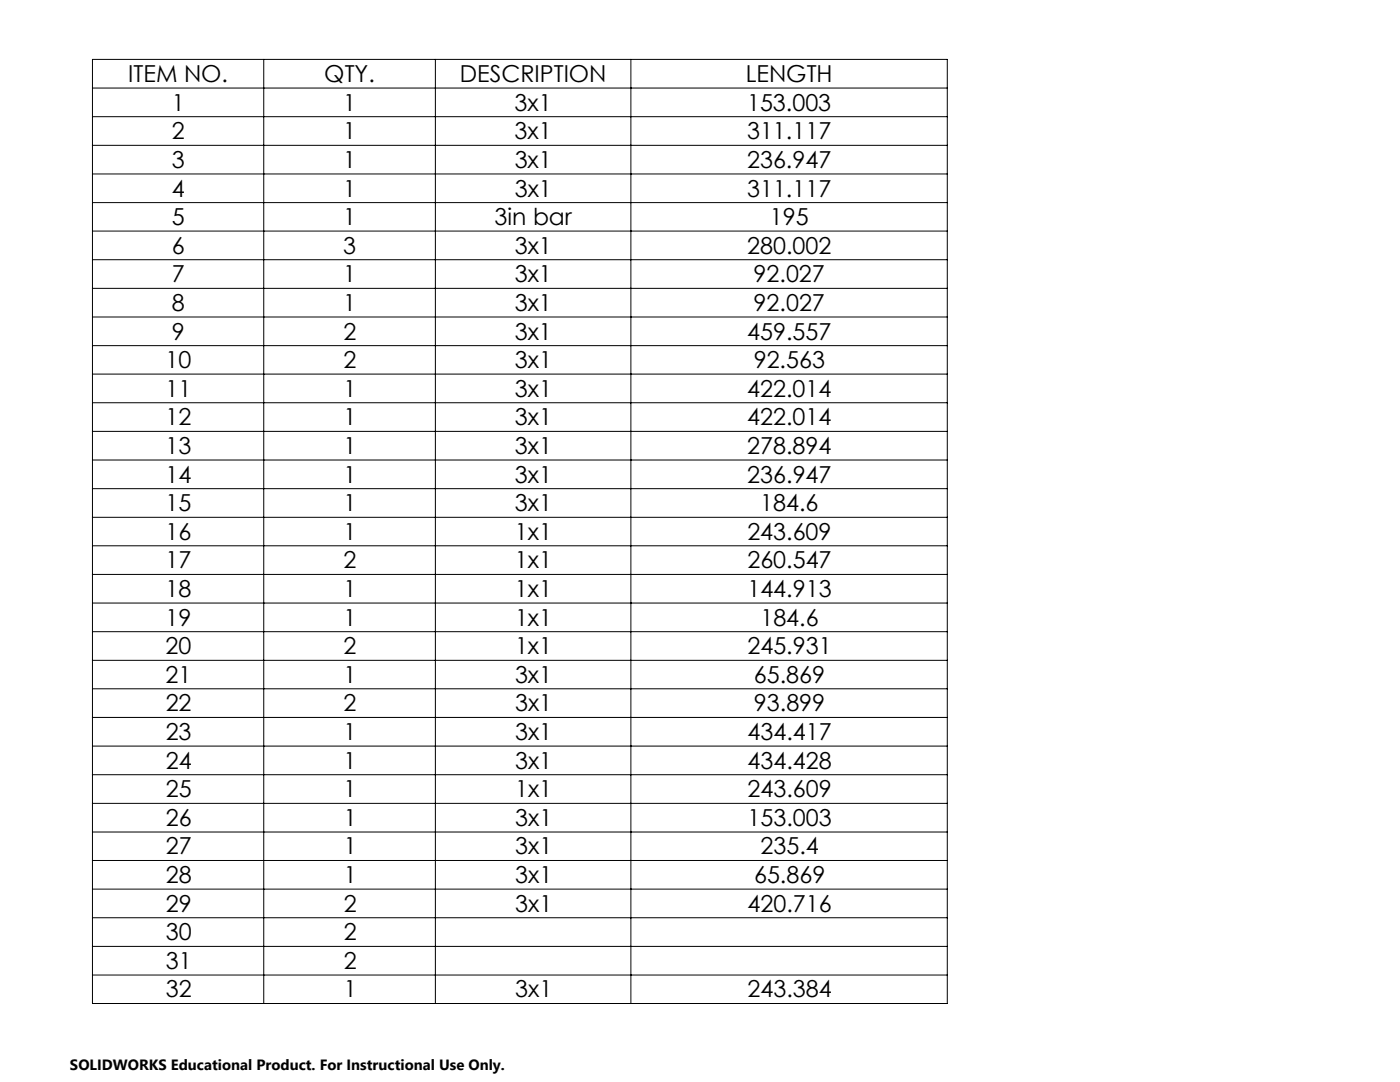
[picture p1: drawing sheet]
<svg xmlns="http://www.w3.org/2000/svg" width="279mm" height="216mm" viewBox="0 0 279 216" stroke-linecap="round" stroke-linejoin="round" font-family="sans-serif">
<defs><g id="words">
<g font-size="4.7">
<text x="25.6" y="16.4">ITEM NO.</text>
<text x="64.7" y="16.4">QTY.</text>
<text x="91.8" y="16.4">DESCRIPTION</text>
<text x="148.8" y="16.4">LENGTH</text>
<text x="34.3" y="22.1">1</text>
<text x="68.5" y="22.1">1</text>
<text x="102.7" y="22.1">3x1</text>
<text x="149.1" y="22.1">153.003</text>
<text x="34.3" y="27.8">2</text>
<text x="68.5" y="27.8">1</text>
<text x="102.7" y="27.8">3x1</text>
<text x="149.1" y="27.8">311.117</text>
<text x="34.3" y="33.5">3</text>
<text x="68.5" y="33.5">1</text>
<text x="102.7" y="33.5">3x1</text>
<text x="149.1" y="33.5">236.947</text>
<text x="34.3" y="39.2">4</text>
<text x="68.5" y="39.2">1</text>
<text x="102.7" y="39.2">3x1</text>
<text x="149.1" y="39.2">311.117</text>
<text x="34.3" y="44.9">5</text>
<text x="68.5" y="44.9">1</text>
<text x="98.7" y="44.9">3in bar</text>
<text x="153.6" y="44.9">195</text>
<text x="34.3" y="50.6">6</text>
<text x="68.5" y="50.6">3</text>
<text x="102.7" y="50.6">3x1</text>
<text x="149.1" y="50.6">280.002</text>
<text x="34.3" y="56.3">7</text>
<text x="68.5" y="56.3">1</text>
<text x="102.7" y="56.3">3x1</text>
<text x="150.4" y="56.3">92.027</text>
<text x="34.3" y="62.1">8</text>
<text x="68.5" y="62.1">1</text>
<text x="102.7" y="62.1">3x1</text>
<text x="150.4" y="62.1">92.027</text>
<text x="34.3" y="67.8">9</text>
<text x="68.5" y="67.8">2</text>
<text x="102.7" y="67.8">3x1</text>
<text x="149.1" y="67.8">459.557</text>
<text x="33" y="73.5">10</text>
<text x="68.5" y="73.5">2</text>
<text x="102.7" y="73.5">3x1</text>
<text x="150.4" y="73.5">92.563</text>
<text x="33" y="79.2">11</text>
<text x="68.5" y="79.2">1</text>
<text x="102.7" y="79.2">3x1</text>
<text x="149.1" y="79.2">422.014</text>
<text x="33" y="84.9">12</text>
<text x="68.5" y="84.9">1</text>
<text x="102.8" y="84.9">3x1</text>
<text x="149.1" y="84.9">422.014</text>
<text x="33" y="90.6">13</text>
<text x="68.5" y="90.6">1</text>
<text x="102.8" y="90.6">3x1</text>
<text x="149.1" y="90.6">278.894</text>
<text x="33" y="96.3">14</text>
<text x="68.5" y="96.3">1</text>
<text x="102.8" y="96.3">3x1</text>
<text x="149.1" y="96.3">236.947</text>
<text x="33" y="102">15</text>
<text x="33" y="107.7">16</text>
<text x="68.5" y="102">1</text>
<text x="68.5" y="107.7">1</text>
<text x="102.8" y="102">3x1</text>
<text x="102.8" y="107.7">1x1</text>
<text x="149.2" y="107.7">243.609</text>
<text x="151.7" y="102">184.6</text>
<text x="33" y="113.4">17</text>
<text x="68.6" y="113.4">2</text>
<text x="102.8" y="113.4">1x1</text>
<text x="149.2" y="113.4">260.547</text>
<text x="33" y="119.1">18</text>
<text x="68.6" y="119.1">1</text>
<text x="102.8" y="119.1">1x1</text>
<text x="149.2" y="119.1">144.913</text>
<text x="33.1" y="124.8">19</text>
<text x="68.6" y="124.8">1</text>
<text x="102.8" y="124.8">1x1</text>
<text x="151.7" y="124.8">184.6</text>
<text x="33.1" y="130.5">20</text>
<text x="68.6" y="130.5">2</text>
<text x="102.8" y="130.5">1x1</text>
<text x="149.2" y="130.5">245.931</text>
<text x="33.1" y="136.2">21</text>
<text x="68.6" y="136.2">1</text>
<text x="102.8" y="136.2">3x1</text>
<text x="150.5" y="136.2">65.869</text>
<text x="33.1" y="142">22</text>
<text x="68.6" y="142">2</text>
<text x="102.8" y="142">3x1</text>
<text x="150.5" y="142">93.899</text>
<text x="33.1" y="147.7">23</text>
<text x="68.6" y="147.7">1</text>
<text x="102.8" y="147.7">3x1</text>
<text x="149.2" y="147.7">434.417</text>
<text x="33.1" y="153.4">24</text>
<text x="68.6" y="153.4">1</text>
<text x="102.8" y="153.4">3x1</text>
<text x="149.2" y="153.4">434.428</text>
<text x="33.1" y="159.1">25</text>
<text x="68.6" y="159.1">1</text>
<text x="102.8" y="159.1">1x1</text>
<text x="149.2" y="159.1">243.609</text>
<text x="33.1" y="164.8">26</text>
<text x="68.6" y="164.8">1</text>
<text x="102.8" y="164.8">3x1</text>
<text x="149.2" y="164.8">153.003</text>
<text x="33.1" y="170.5">27</text>
<text x="68.6" y="170.5">1</text>
<text x="102.8" y="170.5">3x1</text>
<text x="151.8" y="170.5">235.4</text>
<text x="33.1" y="176.2">28</text>
<text x="68.6" y="176.2">1</text>
<text x="102.8" y="176.2">3x1</text>
<text x="150.5" y="176.2">65.869</text>
<text x="33.1" y="181.9">29</text>
<text x="68.6" y="181.9">2</text>
<text x="102.8" y="181.9">3x1</text>
<text x="149.2" y="181.9">420.716</text>
<text x="33.1" y="187.6">30</text>
<text x="68.6" y="187.6">2</text>
<text x="33.1" y="193.3">31</text>
<text x="68.6" y="193.3">2</text>
<text x="33.1" y="199">32</text>
<text x="68.6" y="199">1</text>
<text x="102.8" y="199">3x1</text>
<text x="149.2" y="199">243.384</text>
</g>
<text font-size="3" x="14" y="213.5">SOLIDWORKS Educational Product. For Instructional Use Only.</text>
</g></defs>
<g fill="none" stroke="#000" stroke-width=".2">
<path d="M18.5 11.9h170.6v188.3h-170.6zM18.5 17.6h170.6M52.6 11.9v188.3M86.9 11.9v188.3M125.9 11.9v188.3M18.5 23.3h170.6M18.5 29h170.6M18.5 34.7h170.6M18.5 40.4h170.6M18.5 46.1h170.6M18.5 51.8h170.6M18.5 57.5h170.6"/>
<path d="M18.5 63.3h170.6M18.5 69h170.6M18.5 74.6h170.6M18.5 80.4h170.6M18.5 86.1h170.6M18.5 91.8h170.6M18.5 97.5h170.6M18.5 103.2h170.6M18.5 108.9h170.6M18.5 114.6h170.6M18.5 120.3h170.6M18.5 126h170.6"/>
<path d="M18.5 131.8h170.6M18.5 137.4h170.6M18.5 143.2h170.6M18.5 148.9h170.6M18.5 154.6h170.6M18.5 160.3h170.6M18.5 166h170.6M18.5 171.7h170.6M18.5 177.4h170.6M18.5 183.1h170.6M18.5 188.8h170.6M18.5 194.6h170.6"/>
</g>
<use href="#words"/>
</svg>
